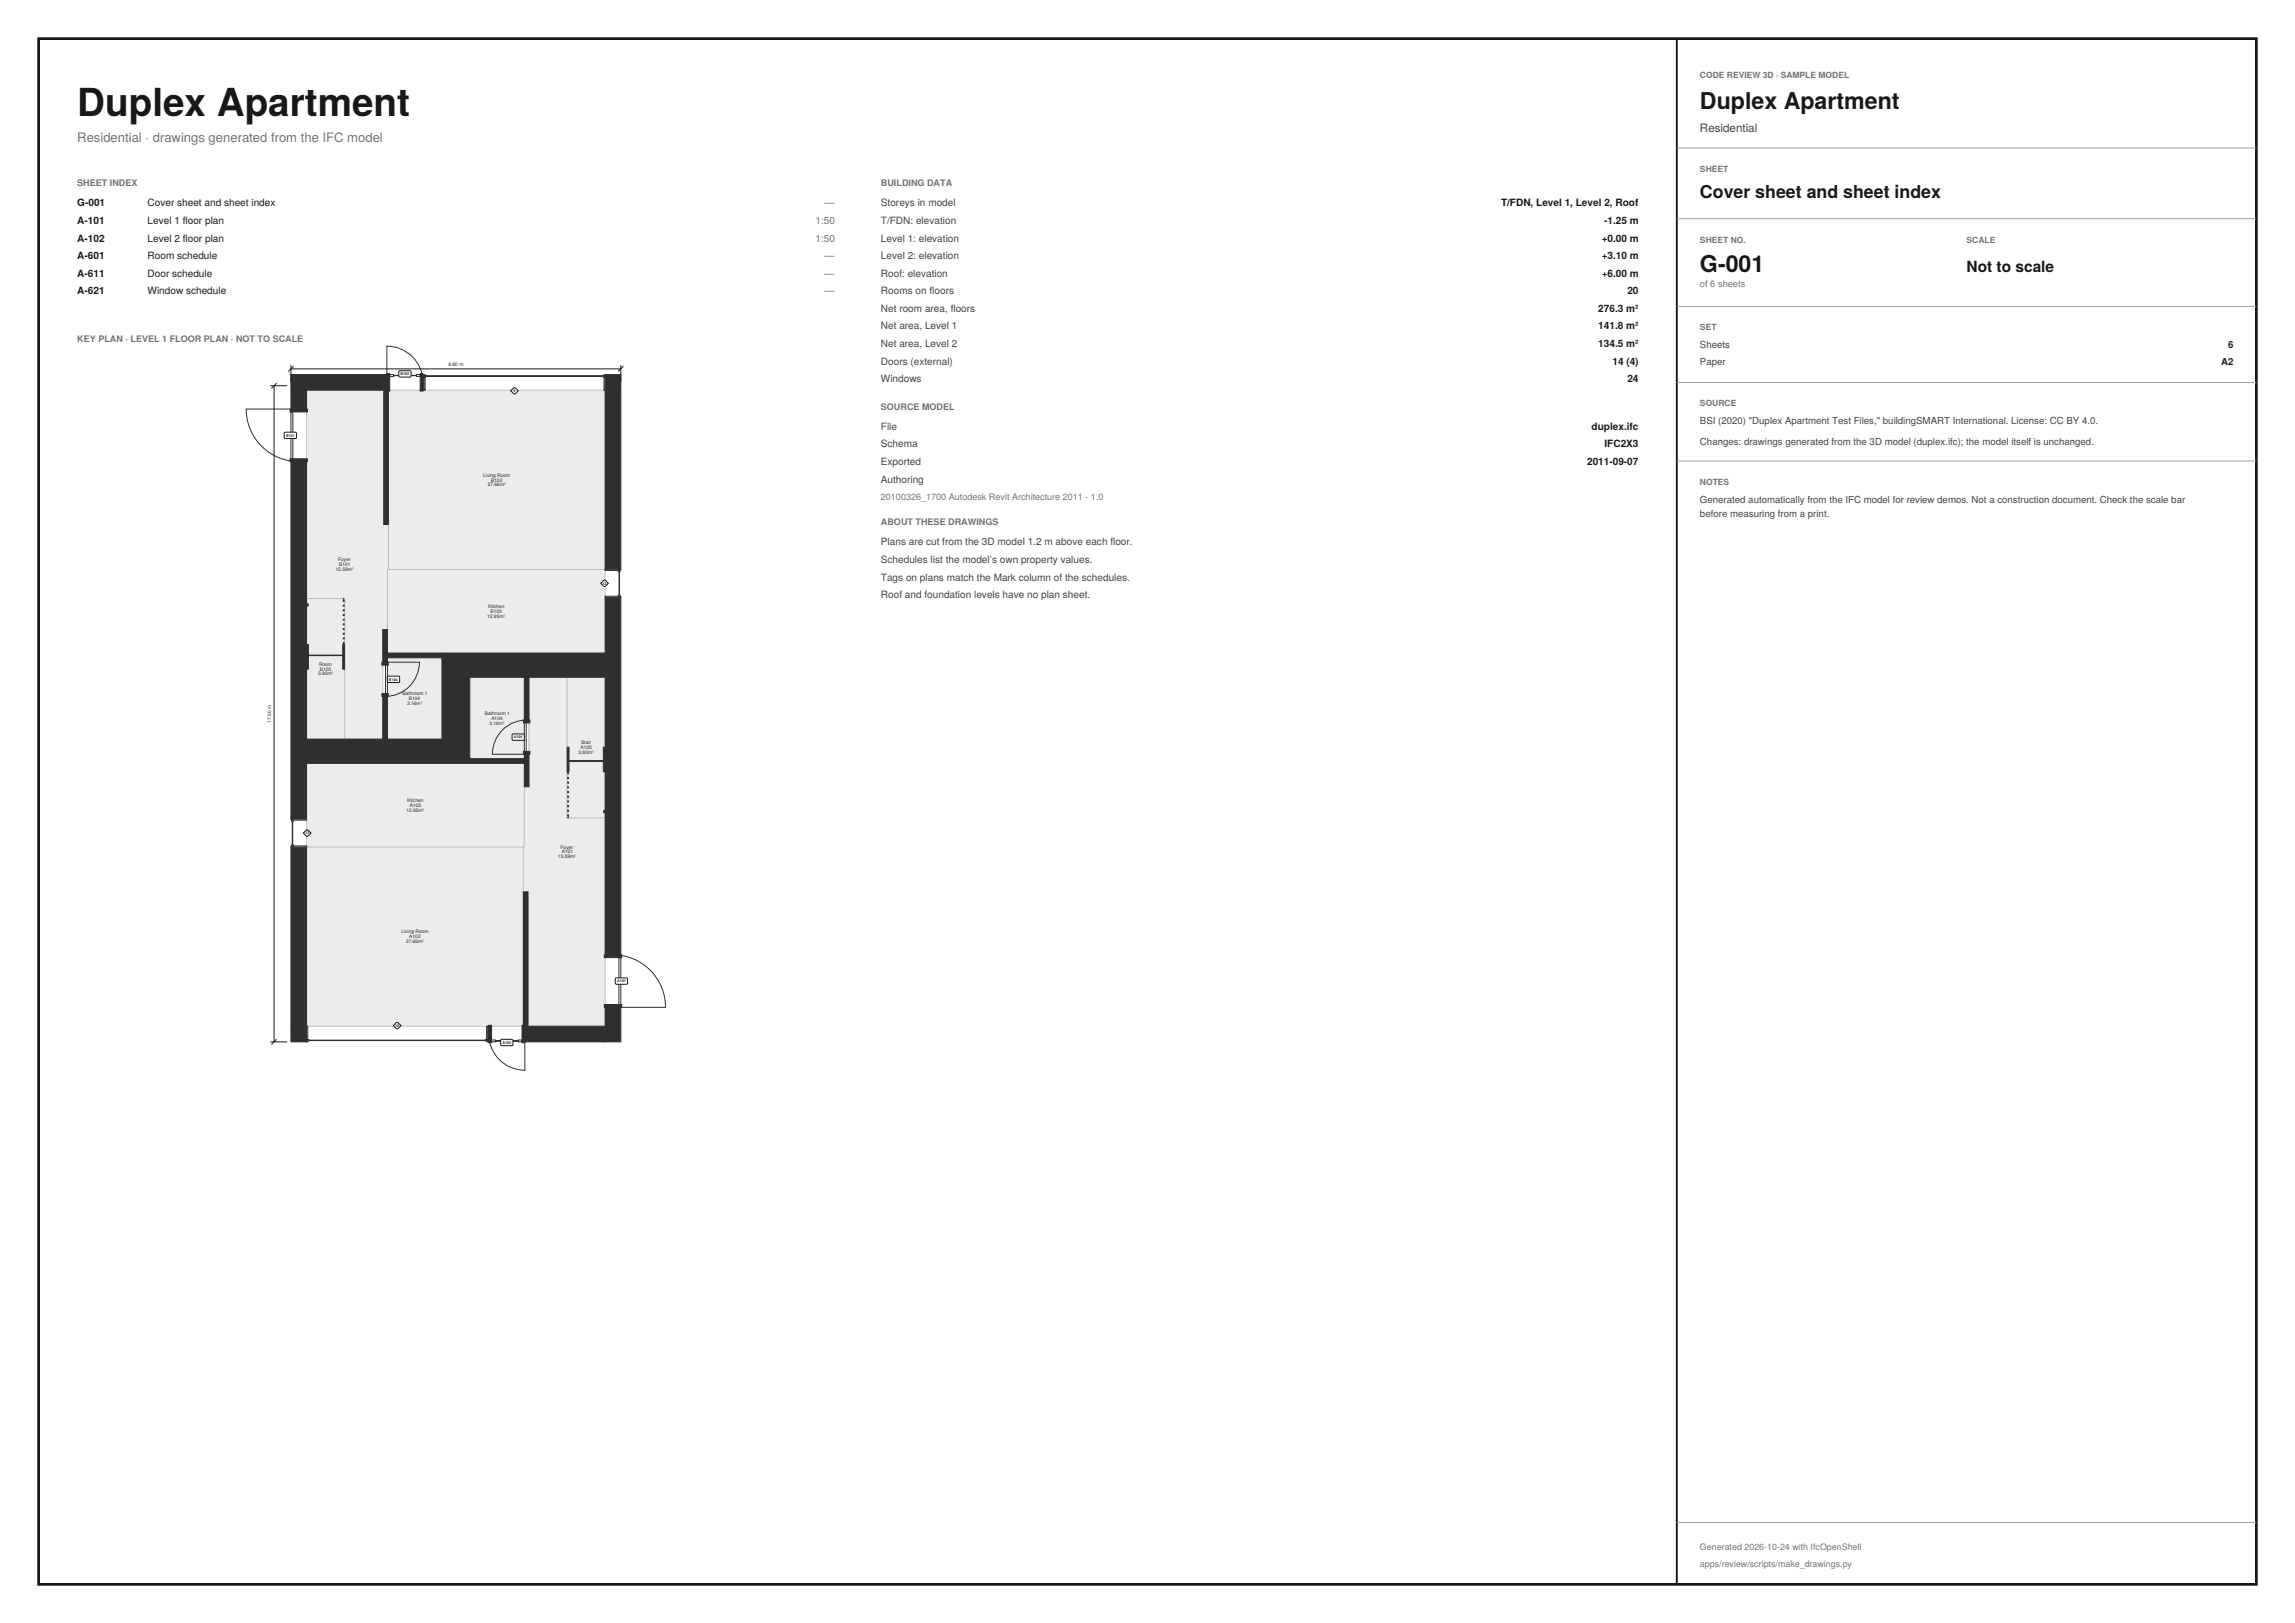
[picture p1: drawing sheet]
<svg xmlns="http://www.w3.org/2000/svg" width="594mm" height="420mm" viewBox="0 0 594 420" stroke-linecap="round" stroke-linejoin="round" font-family="sans-serif">
<defs><g id="words">
<text font-size="10" fill="#111827" x="20" y="30">Duplex Apartment</text>
<g font-size="6" fill="#111827">
<text x="440" y="28.3">Duplex Apartment</text>
<text x="440" y="70.3">G-001</text>
</g>
<text font-size="4.6" fill="#111827" x="440" y="51.2">Cover sheet and sheet index</text>
<text font-size="4" fill="#111827" x="509" y="70.3">Not to scale</text>
<text font-size="3.4" fill="#6b7280" x="20" y="36.8">Residential · drawings generated from the IFC model</text>
<text font-size="3" fill="#374151" x="440" y="34.1">Residential</text>
<g font-size="2.6" fill="#111827">
<text x="20" y="53.4">G-001</text>
<text x="38.2" y="53.4">Cover sheet and sheet index</text>
<text x="388.5" y="53.4">T/FDN, Level 1, Level 2, Roof</text>
<text x="20" y="58">A-101</text>
<text x="38.2" y="58">Level 1 floor plan</text>
<text x="415.2" y="58">-1.25 m</text>
<text x="20" y="62.5">A-102</text>
<text x="38.2" y="62.5">Level 2 floor plan</text>
<text x="414.6" y="62.5">+0.00 m</text>
<text x="20" y="67">A-601</text>
<text x="20" y="71.6">A-611</text>
<text x="38.2" y="67">Room schedule</text>
<text x="38.2" y="71.6">Door schedule</text>
<text x="414.6" y="67">+3.10 m</text>
<text x="414.6" y="71.6">+6.00 m</text>
<text x="20" y="76.2">A-621</text>
<text x="38.2" y="76.2">Window schedule</text>
<text x="421.2" y="76.2">20</text>
<text x="413.7" y="80.7">276.3 m²</text>
<text x="413.7" y="85.2">141.8 m²</text>
<text x="413.7" y="89.8">134.5 m²</text>
<text x="417.3" y="94.4">14 (4)</text>
<text x="421.2" y="98.9">24</text>
<text x="412" y="111.3">duplex.ifc</text>
<text x="415.3" y="115.8">IFC2X3</text>
<text x="410.8" y="120.3">2011-09-07</text>
</g>
<g font-size="2.6" fill="#6b7280">
<text x="213.4" y="53.4">—</text>
<text x="211.1" y="58">1:50</text>
<text x="211.1" y="62.5">1:50</text>
<text x="213.4" y="67">—</text>
<text x="213.4" y="71.6">—</text>
<text x="213.4" y="76.2">—</text>
</g>
<g font-size="2.6" fill="#374151">
<text x="228" y="53.4">Storeys in model</text>
<text x="228" y="58">T/FDN: elevation</text>
<text x="228" y="62.5">Level 1: elevation</text>
<text x="228" y="67">Level 2: elevation</text>
<text x="228" y="71.6">Roof: elevation</text>
<text x="228" y="76.2">Rooms on floors</text>
<text x="228" y="80.7">Net room area, floors</text>
<text x="228" y="85.2">Net area, Level 1</text>
<text x="228" y="89.8">Net area, Level 2</text>
<text x="228" y="94.4">Doors (external)</text>
<text x="228" y="98.9">Windows</text>
<text x="228" y="111.3">File</text>
<text x="228" y="115.8">Schema</text>
<text x="228" y="120.3">Exported</text>
<text x="228" y="124.9">Authoring</text>
<text x="228" y="141.1">Plans are cut from the 3D model 1.2 m above each floor.</text>
<text x="228" y="145.7">Schedules list the model’s own property values.</text>
<text x="228" y="150.3">Tags on plans match the Mark column of the schedules.</text>
<text x="228" y="154.8">Roof and foundation levels have no plan sheet.</text>
</g>
<g font-size="2.5" fill="#374151">
<text x="440" y="90.2">Sheets</text>
<text x="440" y="94.4">Paper</text>
<text x="440" y="109.8">BSI (2020) &quot;Duplex Apartment Test Files,&quot; buildingSMART International. License: CC BY 4.0.</text>
<text x="440" y="115.3">Changes: drawings generated from the 3D model (duplex.ifc); the model itself is unchanged.</text>
<text x="440" y="130">Generated automatically from the IFC model for review demos. Not a construction document. Check the scale bar</text>
<text x="440" y="133.7">before measuring from a print.</text>
</g>
<g font-size="2.5" fill="#111827">
<text x="574.9" y="94.4">A2</text>
<text x="576.7" y="90.2">6</text>
</g>
<text font-size="2.4" fill="#6b7280" x="440" y="74.3">of 6 sheets</text>
<g font-size="2.3" fill="#6b7280">
<text x="20" y="48.2">SHEET INDEX</text>
<text x="228" y="48.2">BUILDING DATA</text>
<text x="20" y="88.5">KEY PLAN · LEVEL 1 FLOOR PLAN · NOT TO SCALE</text>
<text x="228" y="106">SOURCE MODEL</text>
<text x="228" y="129.5">20100326_1700 Autodesk Revit Architecture 2011 - 1.0</text>
<text x="228" y="136">ABOUT THESE DRAWINGS</text>
<text x="440" y="401">Generated 2026-10-24 with IfcOpenShell</text>
<text x="440" y="405.5">apps/review/scripts/make_drawings.py</text>
</g>
<g font-size="2.2" fill="#6b7280">
<text x="440" y="20.2">CODE REVIEW 3D · SAMPLE MODEL</text>
<text x="440" y="44.5">SHEET</text>
<text x="440" y="62.8">SHEET NO.</text>
<text x="509" y="62.8">SCALE</text>
<text x="440" y="85.5">SET</text>
<text x="440" y="105.2">SOURCE</text>
<text x="440" y="125.5">NOTES</text>
</g>
<g font-size="1.3" fill="#1f2937">
<text x="116.1" y="94.7">8.80 m</text>
<text x="125.1" y="123.3">Living Room</text>
<text x="126.3" y="125.9">27.66m²</text>
<text x="127.1" y="124.6">B102</text>
<text x="86.9" y="147.8">15.59m²</text>
<text x="87.5" y="145.3">Foyer</text>
<text x="87.8" y="146.6">B101</text>
<text x="126.1" y="159.9">12.95m²</text>
<text x="126.3" y="157.4">Kitchen</text>
<text x="127" y="158.6">B103</text>
<text x="82.6" y="172.3">Room</text>
<text x="82.8" y="173.5">B105</text>
<text x="82.3" y="174.8">3.80m²</text>
<text x="104.2" y="179.9">Bathroom 1</text>
<text x="105.4" y="182.4">3.16m²</text>
<text x="105.8" y="181.2">B104</text>
<text x="125.5" y="185">Bathroom 1</text>
<text x="70.2" y="187" transform="rotate(-90 70.2 187)">17.50 m</text>
<text x="126.7" y="187.5">3.16m²</text>
<text x="127.2" y="186.2">A104</text>
<text x="149.8" y="195.2">3.80m²</text>
<text x="150.3" y="193.9">A105</text>
<text x="150.4" y="192.6">Stair</text>
<text x="105.4" y="207.5">Kitchen</text>
<text x="106.1" y="208.8">A103</text>
<text x="105.2" y="210.1">12.95m²</text>
<text x="145.1" y="219.6">Foyer</text>
<text x="145.4" y="220.9">A101</text>
<text x="144.4" y="222.1">15.59m²</text>
<text x="103.9" y="241.5">Living Room</text>
<text x="105.1" y="244.1">27.66m²</text>
<text x="105.9" y="242.8">A102</text>
</g>
<g font-size="1" fill="#1f2937">
<text x="103.6" y="97.1">B102</text>
<text x="132.9" y="101.5">9</text>
<text x="74" y="113">B101</text>
<text x="155.9" y="151.3">12</text>
<text x="100.7" y="176.1">B104</text>
<text x="133" y="191.1">A104</text>
<text x="79" y="215.9">13</text>
<text x="159.8" y="254.2">A101</text>
<text x="102.2" y="265.8">10</text>
<text x="130" y="270.1">A102</text>
</g>
</g></defs>
<g fill="#e8edf3" stroke="#b9c2cd" stroke-width=".26">
<path d="M79.3 219.2h56.2v46.4h-56.2z"/>
<path d="M79.3 197.5h56.4v21.7h-56.4z"/>
<path d="M121.6 175.3h14.1v21h-14.1z"/>
<path d="M136.9 175.3h9.9v36.3h9.8v54h-19.9v-34.8h-1.2v-11.6h.2v-15.6h1.2z"/>
<path d="M100.5 101h56.1v46.4h-56.1z"/>
<path d="M100.3 147.4h56.3v21.6h-56.3z"/>
<path d="M100.3 170.2h14.1v21.1h-14.1z"/>
<path d="M79.3 101h20v34.7h1.2v11.7h-.2v15.5h-1.2v28.4h-9.9v-36.4h-9.9z"/>
<path d="M146.8 175.3h9.8v36.3h-9.8z"/>
<path d="M79.3 154.9h9.9v36.4h-9.9z"/>
</g>
<g fill="#2b2f36" stroke="#2b2f36" stroke-width=".26">
<path d="M75.3 96.9h25.6v4.1h-25.6zM108.8 96.9h.9v4.1h-.9zM156.6 96.9h4.1v4.1h-4.1z" fill-rule="evenodd"/>
<path d="M156.6 154.6h4.1v93.2h-4.1zM156.6 259.9h4.1v9.7h-4.1zM156.6 101v46.3h4.1v-46.3z" fill-rule="evenodd"/>
<path d="M135.1 265.6h21.5v4h-21.5zM126.3 265.6h.9v4h-.9zM75.3 265.6h4v4h-4z" fill-rule="evenodd"/>
<path d="M75.3 118.7h4v93.2h-4zM75.3 101h4v5.6h-4zM75.3 219.2v46.4h4v-46.4z" fill-rule="evenodd"/>
<path d="M99.3 101h1.2v34.7h-1.2z" fill-rule="evenodd"/>
<path d="M99.1 162.9h1.2v9.2h-1.2zM99.1 179.5h1.2v11.8h-1.2z" fill-rule="evenodd"/>
<path d="M115.9 170.5h40.7v4.8h-40.7z" fill-rule="evenodd"/>
<path d="M79.3 191.3h40.8v4.8h-40.8z" fill-rule="evenodd"/>
<path d="M115.3 172.6h5.4v2.7h-.6v16h.6v2.6h-5.4v-2.6h.6v-16h-.6z" fill-rule="evenodd"/>
<path d="M135.7 194.5h1.2v9.1h-1.2zM135.7 175.3h1.2v11.8h-1.2z" fill-rule="evenodd"/>
<path d="M121.6 196.3h14.1v1.2h-14.1z" fill-rule="evenodd"/>
<path d="M135.5 230.8h1.2v34.8h-1.2z" fill-rule="evenodd"/>
</g>
<g fill="#fff" stroke="#2b2f36" stroke-width=".26">
<path d="M110.3 97.3l45.7 .1z" fill-rule="evenodd"/>
<path d="M156 97.1v.4h.4v-.4zM109.9 97.1v.4h.4v-.4z" fill-rule="evenodd"/>
<path d="M156.4 96.9v.6h.2v-.6zM109.7 96.9v.6h.2v-.6z" fill-rule="evenodd"/>
<path d="M156.3 97.5v3.5h.3v-3.5zM109.7 97.5v3.5h.3v-3.5z" fill-rule="evenodd"/>
<path d="M80 269.2l45.6 .1z" fill-rule="evenodd"/>
<path d="M79.5 269v.4h.5v-.4zM125.6 269v.4h.5v-.4z" fill-rule="evenodd"/>
<path d="M79.3 269v.6h.2v-.6zM126.1 269v.6h.2v-.6z" fill-rule="evenodd"/>
<path d="M79.3 265.6v3.4h.4v-3.4zM125.9 265.6v3.4h.4v-3.4z" fill-rule="evenodd"/>
</g>
<path d="M75.1 105.9h.2v.7h-.2zM75.1 118.7h.2v.8h-.2zM75.3 106.6h.5v12.1h-.5zM77.3 105.9h-13.6a13.6 13.6 0 0 0 13.6 13.6M79.3 105.9h.3v.7h-.3zM79.3 118.7h.3v.8h-.3zM156.4 259.9h.2v.8h-.2zM156.4 247.1h.2v.7h-.2zM158.7 247.1a13.6 13.6 0 0 1 13.6 13.6h-13.6M160.2 247.8h.5v12.1h-.5zM160.7 259.9h.2v.8h-.2zM160.7 247.1h.2v.7h-.2z" fill="none" stroke="#2b2f36" stroke-width=".26"/>
<g fill="#fff" stroke="#2b2f36" stroke-width=".26">
<path d="M160.2 147.9l.1 6.1z" fill-rule="evenodd"/>
<path d="M160.1 154v.4h.4v-.4zM160.1 147.5v.4h.4v-.4z" fill-rule="evenodd"/>
<path d="M160.1 154.4v.2h.6v-.2zM160.1 147.3v.2h.6v-.2z" fill-rule="evenodd"/>
<path d="M156.6 154.3v.3h3.5v-.3zM156.6 147.3v.3h3.5v-.3z" fill-rule="evenodd"/>
<path d="M75.6 212.6l.2 6z" fill-rule="evenodd"/>
<path d="M75.5 212.1v.5h.4v-.5zM75.5 218.6v.4h.4v-.4z" fill-rule="evenodd"/>
<path d="M75.3 211.9v.2h.6v-.2zM75.3 219v.2h.6v-.2z" fill-rule="evenodd"/>
<path d="M75.9 211.9v.3h3.4v-.3zM75.9 218.9v.3h3.4v-.3z" fill-rule="evenodd"/>
</g>
<g fill="none" stroke="#2b2f36" stroke-width=".26">
<path d="M100.1 96.7h.8v.2h-.8zM100.1 98.9v-9.3a9.4 9.4 0 0 1 9.4 9.3M100.9 96.9h1v.5h-1zM101.9 97.1l5.9 .1zM107.8 96.9h1v.5h-1zM108.8 96.7h.7v.2h-.7zM100.1 101h.8v.2h-.8zM108.8 101h.7v.2h-.7zM98.8 171.4h.3v.7h-.3zM98.8 179.5h.3v.7h-.3zM99.7 171.4h8.8a8.9 8.9 0 0 1-8.8 8.8M99.8 172.1h.5v7.4h-.5z"/>
<path d="M100.3 171.4h.2v.7h-.2zM100.3 179.5h.2v.7h-.2zM135.5 194.5h.2v.7h-.2zM135.5 186.3h.2v.8h-.2zM135.7 187.1h.5v7.4h-.5zM136.3 186.3a8.9 8.9 0 0 0-8.9 8.9h8.9M136.9 194.5h.3v.7h-.3zM136.9 186.3h.3v.8h-.3zM126.5 265.3h.7v.3h-.7zM126.5 269.6h.7v.3h-.7zM126.5 267.6a9.4 9.4 0 0 0 9.4 9.4v-9.4M127.2 269.1h1v.5h-1z"/>
<path d="M128.2 269.3l5.9 .1zM134.1 269.1h1v.5h-1zM135.1 265.3h.8v.3h-.8zM135.1 269.6h.8v.3h-.8z"/>
</g>
<g fill="#2b2f36" stroke="#2b2f36" stroke-width=".26">
<path d="M147.3 196.9l8.8 .1z" fill-rule="evenodd"/>
<path d="M156.1 193.4h.5v6.3h-.5z" fill-rule="evenodd"/>
<path d="M146.8 193.4h.5v6.3h-.5z" fill-rule="evenodd"/>
<path d="M146.9 200v.2h.3v-.2zM146.9 201.2v.3h.3v-.3zM146.9 202.4v.3h.3v-.3zM146.9 203.6v.3h.3v-.3zM146.9 204.9v.2h.3v-.2zM146.9 206.1v.2h.3v-.2zM146.9 207.3v.2h.3v-.2zM146.9 208.5v.2h.3v-.2zM146.9 209.7v.2h.3v-.2zM146.9 210.9v.3h.3v-.3zM146.9 211.5a.1 .1 0 0 1 .2 0 .1 .1 0 0 1-.2 0z" fill-rule="evenodd"/>
<path d="M114.4 169h42.2v1.5h-42.2z" fill-rule="evenodd"/>
<path d="M114.4 170.5h1.5v20.8h-1.5z" fill-rule="evenodd"/>
<path d="M100.3 169h14.1v1.2h-14.1z" fill-rule="evenodd"/>
<path d="M120.1 175.3h1.5v22.2h-1.5z" fill-rule="evenodd"/>
<path d="M79.3 196.1h40.8v1.4h-40.8z" fill-rule="evenodd"/>
<path d="M79.8 169.5l8.9 .2z" fill-rule="evenodd"/>
<path d="M88.7 166.8h.5v6.4h-.5z" fill-rule="evenodd"/>
<path d="M79.3 166.8h.5v6.4h-.5z" fill-rule="evenodd"/>
<path d="M88.8 166.3h.3v.2h-.3zM88.8 165.1h.3v.2h-.3zM88.8 163.9h.3v.2h-.3zM88.8 162.7h.3v.2h-.3zM88.8 161.4h.3v.3h-.3zM88.8 160.2h.3v.3h-.3zM88.8 159h.3v.3h-.3zM88.8 157.8h.3v.2h-.3zM88.8 156.6h.3v.2h-.3zM88.8 155.4h.3v.2h-.3zM88.8 155a.1 .1 0 0 1 .2 0 .1 .1 0 0 1-.2 0z" fill-rule="evenodd"/>
<circle cx="156.4" cy="210.1" r=".26"/>
<circle cx="79.6" cy="156.5" r=".26"/>
</g>
<g fill="#fff" stroke="#111827" stroke-width=".26">
<path d="M159.3 253.2l.2-.1h2.8l.1 1.5-.3 .1h-2.7z"/>
<path d="M129.6 269.1l.3-.1h2.7l.1 1.5-.2 .1h-2.8z"/>
<path d="M132.6 190.1l.2-.2 2.8 .1 .1 1.4-.3 .2-2.7-.1z"/>
<path d="M73.6 112l.2-.2 2.8 .1 .1 1.4-.3 .2-2.7-.1z"/>
<path d="M103.3 96.1l.2-.2 2.8 .1 .1 1.4-.3 .2-2.7-.1z"/>
<path d="M100.3 175.1l.3-.1h2.7l.1 1.5-.2 .1h-2.8z"/>
<path d="M102.6 264.6h.4l.8 .8-.8 .8h-.4l-.8-.8z"/>
<path d="M155.5 151l.8-.9h.3l.9 .9-.9 .8h-.3z"/>
<path d="M78.5 215.6l.8-.8h.4l.8 .8-.8 .8h-.4z"/>
<path d="M133 100.3h.3l.8 .8-.8 .9h-.3l-.8-.9z"/>
</g>
<path d="M70 99.8h4.3M70.9 99.8v169.8M75.3 95.5h85.4M75.3 94.5v4.4M160.7 94.5v4.4M70 269.6h4.3" fill="none" stroke="#111827" stroke-width=".26"/>
<path d="M74.6 96.1l1.4-1.3zM160 96.1l1.4-1.3zM70.3 100.5l1.3-1.4zM70.3 270.3l1.3-1.4z" fill="#000" stroke="#111827" stroke-width=".26"/>
<path d="M10 10h574v400h-574z" fill="none" stroke="#111827" stroke-width=".7" stroke-linecap="butt"/>
<path d="M434 10v400" fill="none" stroke="#111827" stroke-width=".5"/>
<path d="M434 38.3h150M434 56.6h150M434 79.3h150M434 99h150M434 119.3h150M434 394h150" fill="none" stroke="#9ca3af" stroke-width=".26"/>
<use href="#words"/>
</svg>
